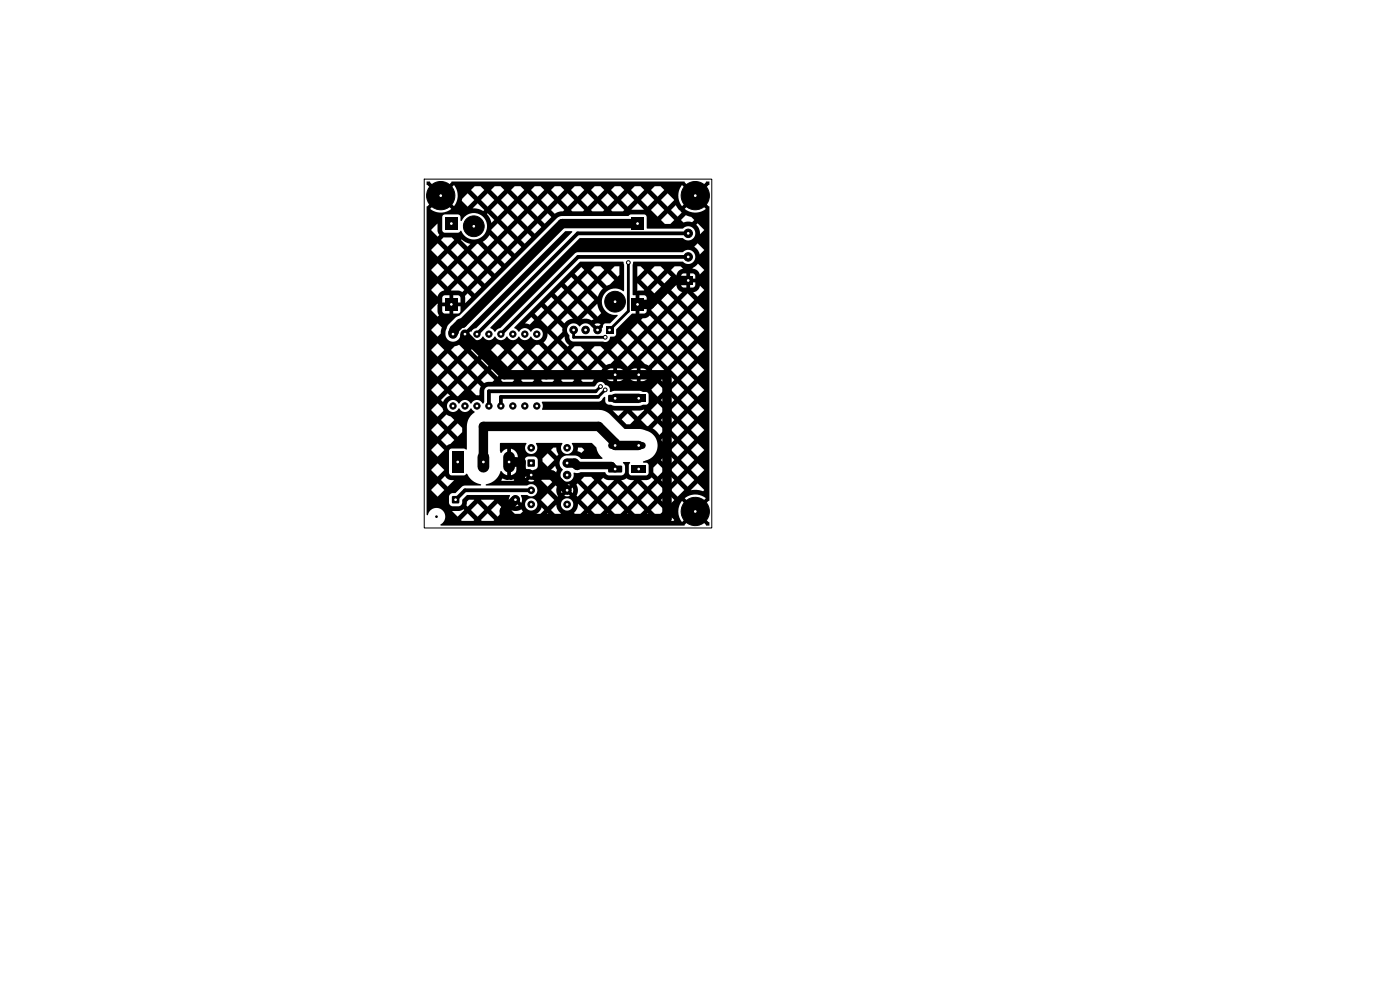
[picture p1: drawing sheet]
<svg xmlns="http://www.w3.org/2000/svg" width="297mm" height="210mm" viewBox="0 0 297 210" stroke-linecap="round" stroke-linejoin="round" font-family="sans-serif">
<g fill="#000">
<path d="M90.5 38.5h.8v.2l1.4 1.4-.6 .6-1.4-1.4h-.2zM90.5 43.7h.2l1.4-1.4 .6 .6-1.4 1.4a3.6 3.6 0 0 0 4.4 0l-.1-.1h5.1l.9 .2 .9 .4 .2-.3h1.5l1.4 1.5 1.4-1.5h1.4l1.4 1.5 1.4-1.5h1.4l1.5 1.5 1.4-1.5h1.4l.8 .9 .9-.5 .8-.1 .3-.3h1.4l.3 .3h2.3l.3-.3h1.4l.2 .3h2.3l.3-.3h1.4l.3 .3h2.3l.2-.3h5.7l1.4 1.5 1.4-1.5h1.4l1.5 1.5 .8-.9-.8-.8-.4-.8-1.1 1h-1.4l-1.4-1.4-1.4 1.4h-5.7h4.2l-1.3-1.4-1.4 1.4h-1.5l-1.4-1.4-1.4 1.4h-1.4l-1.4-1.4-1.4 1.4h-1.4l-1.5-1.4-1.4 1.4h-1.4l-1.4-1.4-1.4 1.4h-1.4l-1.4-1.4-1.5 1.4h-1.4l-1.4-1.4-1.4 1.4h-1.4l-1.4-1.4-1.4 1.4h-1.5l-1.4-1.4-1 1.1h-4.7l-1.3-1.3 .6-.6 1.4 1.4 .6-1.1h1.1l1.2 1.2 1.4-1.4h1.4l1.4 1.4 1.5-1.4h1.4l1.4 1.4 1.4-1.4h1.4l1.4 1.4 1.5-1.4h1.4l1.4 1.4 1.4-1.4h1.4l1.4 1.4 1.4-1.4h1.4l1.5 1.4 1.4-1.4h1.4l1.4 1.4 1.4-1.4h1.4l1.4 1.4 1.5-1.4h1.4l1.4 1.4 1.4-1.4h1.4l1.4 1.4 1.4-1.3-1.4-1.5-1.4 1.4h-1.4l-1.4-1.4-1.4 1.4h-1.4l-1.5-1.4-1.4 1.4h-1.4l-1.4-1.4-1.4 1.4h-1.4l-1.4-1.4-1.5 1.4h-1.4l-1.4-1.4-1.4 1.4h-1.4l-1.4-1.4-1.4 1.4h-1.4l-1.5-1.4-1.4 1.4h-1.4l-1.4-1.4-1.4 1.4h-1.4l-1.5-1.4-1.4 1.4h-1.4l-1.4-1.4-1.2 1.2v.4h-1.1l.2-1.3-.2-1h3l1.4 1.4 1.4-1.4h1.5l1.4 1.4 1.4-1.4h1.4l1.4 1.4 1.4-1.4h1.4l1.5 1.4 1.4-1.4h1.4l1.4 1.4 1.4-1.4h1.4l1.4 1.4 1.5-1.4h1.4l1.4 1.4 1.4-1.4h1.4l1.4 1.4 1.4-1.4h1.5l1.4 1.4 1.4-1.4h1.4l1.4 1.4 1.4-1.4-.8-.8h-1.2l-.8 .8h-1.4l-.8-.8h-1.2l-.8 .8h-1.5l-.8-.8h-1.2l-.8 .8h-1.4l-.8-.8h-1.2l-.8 .8h-1.4l-.8-.8h-1.3l-.8 .8h-1.4l-.8-.8h-1.2l-.8 .8h-1.4l-.8-.8h-1.3l-.8 .8h-1.4l-.8-.8h-1.2l-.8 .8h-1.4l-.8-.8h-1.2l-.8 .8h-1.5l-.8-.8h-1.2l-.8 .8h-3l-.6-1-1.4 1.4-.6-.6 1.4-1.4v-.2h49.6v.2l1.4 1.4-.6 .6-1.4-1.4-.1 .1a3.6 3.6 0 0 0 .1 4.3l1.4-1.4 .6 .6-1.4 1.4 .1 .1a3.6 3.6 0 0 0 4.3-.1l-1.4-1.4 .6-.6 1.4 1.4h.2v62.6h-.2l-1.4 1.4-.6-.6 1.4-1.4a3.6 3.6 0 0 0-4.4 0l1.4 1.4-.6 .6-1.4-1.4-.1 .1a3.6 3.6 0 0 0 .1 4.3l1.4-1.4 .6 .6-1.4 1.4v.2h-51.7l-.2-.1 .9-1.1h3.5l.2 .2h2.4l.2-.2h1.4l.2 .2h2.5l.2-.2h1.4l.2 .2h2.4l.2-.2h1.4l.2 .2h2.5l.2-.2h1.4l.2 .2h2.4l.2-.2h1.4l.2 .2h2.4l.2-.2h1.4l.2 .2h2.5l.2-.2h1.4l.2 .2h2.4l.2-.2h1.4l.2 .2h2.5l.2-.2h1.4l.2 .2h2.4l.2-.2h1.4l.2 .2h2.5l.1-.2-1.4-1.4-1.4 1.4h-1.4l-1.4-1.4-1.4 1.4h-1.4l-1.5-1.4-1.4 1.4h-1.4l-1.4-1.4-1.4 1.4h-1.4l-1.4-1.4-1.5 1.4h-1.4l-1-1h-.8l-1 1h-1.4l-1.4-1.4-1.4 1.4h-1.4l-1.1-1-.5-.2h1.8l.5 .5 1.4-1.4h1.4l1.4 1.4 .7-.7-.1-.1h2.8l.8 .8 1.5-1.4h1.4l1.4 1.4 1.4-1.4h1.4l1.4 1.4 1.4-1.4h1.5l1.4 1.4 1.4-1.4h1.4l1.4 1.4 1.4-1.4-1.4-1.4-1.4 1.4h-1.4l-1.4-1.4-1.4 1.4h-1.5l-1.4-1.4-1.4 1.4h-1.4l-1.4-1.4-1.4 1.4h-1.4l-1.4-1.4-.2 1.1-.7 .9h-2.8l-.7-.9-.2-.8-1.1 1.1h-1.4l-.6-.6-.4 .9-.6 .5-.3 .1h-1.9l-1.2 1.2h-1.4l-1.4-1.4-1.4 1.4h-1.4l-1.5-1.4-1.4 1.4h-1.4l-1.4-1.4-1.4 1.4h-3.5l.1-.1a1.86 1.86 0 0 0-.4-1.8h1.9l1.2 1.2 1.4-1.4h1.4l1.4 1.4 1.4-1.4h1.5l1.4 1.4 1.4-1.4h1.4l1.4 1.4 1.1-1.1-.3-.5-1.1 .4-2.5-.2-1-1h2.7l.8 .2 .5-.2-.3-.3h1.7v.2a1.3 1.3 0 0 0 1.9 1.1 1.3 1.3 0 0 0 .3-2.2h1.2l1.4 1.5 .6-.6h2.2v.2a1.3 1.3 0 0 0 1.9 1.1 1.3 1.3 0 0 0 .3-2.1h2l1.5 1.4 1.4-1.4h1.4l1.4 1.4 1.4-1.4h1.4l1.4 1.4 1.5-1.4h1.4l1.4 1.4 1.4-1.4h1.4l1.4 1.4 1.4-1.4-1.4-1.4-1.4 1.4h-1.4l-1.4-1.4-1.4 1.4h-1.4l-1.5-1.4-1.4 1.4h-1.4l-1.4-1.4-1.4 1.4h-1.4l-1.4-1.4-1.5 1.4h-2a1.3 1.3 0 0 0-1.4-.3 1.3 1.3 0 0 0-.8 1.1h-2.2l.8-.8-1.4-1.4-1.4 1.3h-1.3a1.3 1.3 0 0 0-2.1 .9h-1.7l-.3-.3-.7 .6h-2.7l-.4-.4-1.4 1.4h-1.5l-1.4-1.4-1.4 1.4h-1.4l-.2-.2-.9 .4h-3.4a1.93 1.93 0 0 0-3.3 .9l-.2-.1v-5.3h1l1.3 1.5 1.5-1.5-1.5-1.4-1.3 1.4h-1v-2.1h3l1.5 1.4 1.4-1.4-1.3-.1-.7-.7-.9 .8h-3v-2.2h1l1.3 1.5 1.5-1.4-1.5-1.4-1.3 1.3h-1v-4.2h1l1.3 1.5 1.5-1.4-1.5-1.5-1.3 1.4h-1v-2.1h3l1.3 1.3 .7-.4 .9-.9-1.4-1.4-1.5 1.4h-3v-2.2h1l1.3 1.5 1.5-1.4h1.4l1.4 1.4 1-.9v-.9l-1-1-1.4 1.4h-1.4l-1.5-1.4-1.3 1.3h-1v-2h3l1.5 1.4 1.4-1.4-.8-.8-.9-.4-1.2 1.2h-3v-2.2h1l1.3 1.5 1.3-1.2-.2-.6-.6-.6h1.5v.2a1.33 1.33 0 0 0 1.1 1.2 1.33 1.33 0 0 0 1.5-.8 1.42 1.42 0 0 0 1.2 .8 1.42 1.42 0 0 0 1.3-.8l.8 .7-.1 .2a3.5 3.5 0 0 0-1.6 2.8v5l-.6-.2h-2.6l-.4 .2-.2 .4v4.6l.2 .4 .4 .2h2.6l.6-.4a4.5 4.5 0 0 0 3.1 2.3l-.2 .2h-3.5l-1.7 1.6h-.7a.85 .85 0 0 0-.8 .8l.1 1.4 .5 .6h1.5l.4-.2h1.2l.3 .3 1.4-1.4h1.4l1.4 1.4 1.4-1.5h-5.3l-.5 .4-.1 .8h-1.2l.3-.4 .1-.8 1-1h9.1v.2a1.38 1.38 0 0 0-.1 1.5l.9-.9a.4 .4 0 0 0 .3 .6 .4 .4 0 0 0 .4-.6l.9 .9a1.73 1.73 0 0 0-.1-1.6l1.4-.1a1.3 1.3 0 0 0 1.4 .2 1.3 1.3 0 0 0 .7-1.3h2.9l1.4 1.5v-.2l1.9 .1 .7-.1-.6-.6-.6 .6h-1.4l-.3-1.3h1l.2 .7 .5-.6h.3a.35 .35 0 0 0 .3 .4 .35 .35 0 0 0 .4-.4h.2l.6 .6 .1-.5-.1-.7-.6 .6h-.2a.35 .35 0 0 0-.4-.4 .35 .35 0 0 0-.3 .4h-.3l-.5-.6-.2 .5h-1l.3-1.1h1.4l.6 .6 .5-.6h1.5l.3 1-.3 1.3 .2 .3 1.5-1.5h1.4l1.4 1.5 1.4-1.5h1.4l1.4 1.5 1.4-1.5h1.5l1.4 1.5 1.4-1.5h1.4l1.4 1.5 1.4-1.5h1.4l1.5 1.5 1.4-1.5h2.5l1.4 .3 .3-.3-1.4-1.4-1.4 1.4h-1.4l-1.4-1.4-1.5 1.4h-1.4l-1.4-1.4-1.4 1.4h-1.4l-1.4-1.4-1.4 1.4h-1.5l-1.4-1.4-1.4 1.4h-1.4l-1.4-1.4-1.4 1.4h-1.4l-1.5-1.4-.2 .3-2.1-.1-.5 .1h-1.4l.1-.1-.1-.2-1.4 1.4h-2.9a1.34 1.34 0 0 0-2.2-.9h-8.6l-.2-.1 2-1 7 .1 .8 .2 .6-.2-.2-.1h1.6l1.4 1.3 1.4-1.4-1.4-1.4-1.4 1.5h-1.6l-.5-.6-.7 .7h-3.1l.2-.2-.1-.1-1.4 .1-1-.3-.3 .4h-1.3a3.7 3.7 0 0 0 1.2-2l.8 .6 .6 .3v-2.2l.3 .2 .5-.2v2.2l.4-.1h2.5l.2 .7 .6-.7h.2a.4 .4 0 0 0 .4 .5 .4 .4 0 0 0 .4-.4l.8 .6 .2-.5-.2-.8-.6 .7-.2-.1a.4 .4 0 0 0-.4-.3 .4 .4 0 0 0-.4 .3h-.2l-.6-.6-.2 .6h-2.5a2.02 2.02 0 0 0 1-2.3h-1.2l.2-.3-.2-.5h2.7v1.3a.95 .95 0 0 0 .9 .8l.5 .5 .5-.5h3.7l1 1 .3-1-.4-.9-.9 .9h-3.7l.1-.1a.85 .85 0 0 0 .8-.7l-.1-1.6h1l.1 .6 1.1 1.1 1.4-1.4-1.4-1.4-1.2 1.1h-1l-.6-.5h-1.3a.85 .85 0 0 0-.8 .8h-2.7h1.2v-.7a1.85 1.85 0 0 0-1.4-1.7v2.2l-.3-.1-.5 .1v-2.2l-.6 .3-.8 .6-.1-.4v-1.7h5.6a1.34 1.34 0 0 0 .2 2.1 1.34 1.34 0 0 0 2-.6h3l1.3 1.2 .3-.3-.4-.8-.1-.7h-.6l-.5 .6h-3l.1-.6-.3-.9h5.5l.1 .1a1.32 1.32 0 0 0 .2 1.9 1.32 1.32 0 0 0 1.9-.3h1.1l.8 .4 .7-.6-.6-.6h-.8l-.1 .8h-1.1a1.59 1.59 0 0 0-.1-1.7h4.2l1 1a3.7 3.7 0 0 0 1.3 2.2l-.1 .1h-4.4l-1-.6h-2.3a1.67 1.67 0 0 0-1.3 1.3 1.67 1.67 0 0 0 .7 1.6 1.42 1.42 0 0 0-.2 2.1 1.42 1.42 0 0 0 2 .1h2l1.5 1.4 1.4-1.4h1.4l1.4 1.4 1.4-1.4h1.5l1.3 1.4 1.4-1.4h1.5l1.4 1.4 1.4-1.4h1.4l1.4 1.4 1.4-1.4h1.5l1.4 1.4 1.4-1.4-1.4-1.4-1.4 1.4h-1.5l-1.4-1.4-1.4 1.4h-1.4l-.6-.5-.4 .4-.7 .1h-3.2l-1-.4-.9 .4h-2.9l-.6-.1-.5-.4-.5 .5h-1.4l-.7-.7h-1.5l-.7 .7h-2l.4-.5 .2-1 .7 .1 .7-.2h5.1l.3 .4 .5 .2 2.7 .1a.85 .85 0 0 0 .8-.8v-1.2l-.4-.7 .1-.2 1.4 .1-.3 .6v1.6l.2 .4 .4 .2 3.3-.1 .3-.4v-1.2h1v1l.9 .9 1.4-1.4h1.4l1.5 1.4 1.4-1.4h1.4l1.4 1.4 1.4-1.4-1.4-1.4-1.4 1.4h-1.4l-1.4-1.4-1.5 1.4h-1.4l-1.4-1.4-.9 .9h-1l-.2-.9-1-.3 .9-.4h2.9l1.4 1.4 1.4-1.4h1.5l1.4 1.4 1.4-1.4-1.4-1.4-1.4 1.4h-1.5l-1.4-1.4-1.4 1.4h-2.9a3.2 3.2 0 0 0 2.1-2.1h2.9l1.5 1.4 1.4-1.4h1.4l1.4 1.4 1.4-1.4-1.4-1.5-1.4 1.5h-1.4l-1.4-1.5-1.5 1.5h-2.9a3.2 3.2 0 0 0-.2-2.3h1.1l.1 .3 1.2 1.3 1.4-1.5h1.5l1.4 1.5 1.4-1.5-1.4-1.4-1.4 1.4h-1.5l-1.4-1.4-1.3 1.3h-1.1v-.1a4.2 4.2 0 0 0-3.5-2.1h-3.1l-.2-.1h6.1l.6 .5 .8 .9 1-1.1h1.4l1.5 1.4 1.4-1.4h1.4l1.4 1.4 1.4-1.4-1.4-1.4-1.4 1.4h-1.4l-1.4-1.4-1.5 1.4h-1.4l-1.4-1.4-1 1.1h-6.1l-1.9-1.9h1.4l1 1h.8l.9-.9h1.4l1.5 1.3 1.3-1.3h1.4l1.4 1.4 1.4-1.4h1.5l1.4 1.4 1.4-1.4-1.4-1.4-1.4 1.4h-1.5l-1.4-1.4-1.4 1.4h-1.4l-1.4-1.4-1.4 1.4h-1.4l-1.5-1.4-1.2 1.3h-1.4l-1.4-1.4-1.3-.6h2.1l1.3 1.3 1.1-1.2h1.7l1.3 1.3 1.4-1.4h1.4l1.4 1.4 1.4-1.4h1.4l1.5 1.4 1.4-1.4h1.4l1.4 1.4 1.4-1.4-1.4-1.4-1.4 1.4h-1.4l-1.4-1.4-1.5 1.4h-1.4l-1.4-1.4-1.4 1.4-1.5-.1-.9 .2-20.6-.2-.1-.2a1.63 1.63 0 0 0-.1-1.4l12.1-.1a1.81 1.81 0 0 0 1.1-1l.3 .1v.8a.85 .85 0 0 0 .8 .8l1.2 .2h5.2l1.7-.3 .3-.4v-.5h2.6l1.4 1.4 1.4-1.4h1.5l1.4 1.4 1.4-1.4-1.4-1.5-1.4 1.5h-1.5l-1.4-1.5-1.4 1.5h-2.6v-1.3l-.4-.4-.8-.1-.8-.2h-5.2l-.9 .2-.1-.1v-.3h8.8l1.3 1.4 1.4-1.4h1.4l1.5 1.4 1.4-1.4h1.4l1.4 1.4 1.4-1.4-1.4-1.4-1.4 1.4h-1.4l-1.4-1.4-1.5 1.4h-1.4l-1.4-1.4-1.3 1.4-8.8-.1a1.23 1.23 0 0 0-1.1-1 1.01 1.01 0 0 0-1-.6 1.01 1.01 0 0 0-.9 .7l-.3 .3h-22.5a1 1 0 0 0-.9 .9v2.4l-.3 .3a1.36 1.36 0 0 0-1.3-.8 1.36 1.36 0 0 0-1.2 .8 1.42 1.42 0 0 0-1.3-.8 1.42 1.42 0 0 0-1.2 .8 1.35 1.35 0 0 0-1.4-.7 1.35 1.35 0 0 0-1.2 1.1h-1.5l-.5-.4-1.3 1.3h-1v-2h3l.5 .4 .6-.9 .9-.5-.5-.5-1.5 1.5h-3v-2.2h1l1.3 1.4 1.5-1.4h1.4l1.4 1.4 1.4-1.4h1.4l1.1 1.1 .6 .1 .4-1.9-.7-.7-1.4 1.4h-1.4l-1.4-1.4-1.4 1.4h-1.4l-1.5-1.4-1.3 1.4h-1v-2.1h3l1.5 1.4 1.4-1.4h1.4l1.4 1.4 1.4-1.4h1.4l.7 .7 .8-.3h1l.4-.4h1.4l.4 .4h2l.4-.4h1.4l.4 .4h2.1l.4-.4h1.4l.4 .4h2l.4-.4h1.4l.4 .4h2l.4-.4h1.4l.4 .4h2.1l.3-.4-1.3-1.4-1.5 1.4h-1.4l-1.4-1.4-1.4 1.4h-1.4l-1.4-1.4-1.4 1.4h-1.4l-1.5-1.4-1.4 1.4h-1.4l-1.4-1.4-1.4 1.4h-1.4l-1.5-1.4-1.4 1.4h-1.4l-1.4-1.4-1.4 1.4h-1.4l-1.4-1.4-1.5 1.4h-3v-2.2h1l1.3 1.5 1.5-1.4h1.4l1.4 1.4 1.4-1.4h1.4l1.4 1.4 1.4-1.4h1.5l1.4 1.4 1.4-1.4h1.4l1.4 1.4 1.4-1.4h1.4l1.5 1.4 1.4-1.4h1.4l1.4 1.4 1.4-1.4h1.4l1.4 1.4 1.5-1.4h1.4l1.4 1.4 .6-.8h2.7l-.2 .3 .2 .5h-1.6v.1a1.43 1.43 0 0 0 1.6 .8v-.9l.3 .2 .5-.2v.9h.5a1.34 1.34 0 0 0 1.1-.9h-1.6l.2-.3-.2-.5h4.2l-.2 .3 .2 .5h-1.6v.1a1.43 1.43 0 0 0 1.6 .8v-.9l.3 .2 .5-.2v.9h.7l.4-.2h3.2l1.4 1.4 1.4-1.4h1.5l1.4 1.4 1.4-1.4-1.4-1.4-1.4 1.4h-1.5l-1.4-1.4-1.4 1.4h-3.2l.5-.7h-1.6l.2-.3-.2-.5h1.6l-.6-.8h1.4l.2 .6 1 1 1.4-1.4h1.4l1.5 1.4 1.4-1.4h1.4l1.4 1.4 1.4-1.4-1.4-1.4-1.4 1.4h-1.4l-1.4-1.4-1.5 1.4h-1.4l-1.4-1.4-1.2 1.2-2.4-.2v1l-.3-.2-.5 .2v-1a1.42 1.42 0 0 0-1.6 1h-1v-.1a1.43 1.43 0 0 0-1.6-.9v1l-.3-.2-.5 .2v-1h-.5a1.34 1.34 0 0 0-1.1 1h-1.1l.4-1-1-1-1.4 1.4h-1.4l-1.5-1.4-1.4 1.4h-1.4l-1.4-1.4-1.4 1.4h-1.4l-1.4-1.4-1.5 1.4h-1.4l-1.4-1.4-1.4 1.4h-1.4l-1.4-1.4-1.4 1.4h-1.5l-1.4-1.4-1.4 1.4h-1.4l-1.4-1.4-1.4 1.4h-1.4l-1.5-1.4-1.3 1.3h-1v-2h3l1.5 1.4 1.4-1.4h1.4l1.4 1.4 1.4-1.4h1.4l1.4 1.4 1.5-1.4h1.4l1.4 1.4 1.4-1.4h1.4l1.4 1.4 1.5-1.4h1.4l1.4 1.4 1.4-1.4h1.4l1.4 1.4 1.4-1.4h1.4l1.5 1.4 1.4-1.4h1.4l1.1 1.1 .9-.3 .8-.8h1.4l1.4 1.4 1.5-1.4h1.4l.8 .8 .8 .4 1.2-1.2h1.4l1.4 1.4 1.4-1.4h1.5l1.4 1.4 1.4-1.4-1.4-1.4-1.4 1.4h-1.5l-1.4-1.4-1.4 1.4h-1.4l-1.4-1.4-1.4 1.4h-1.4l-1.5-1.4-1.4 1.4h-1.4l-1.4-1.4-1.4 1.4h-1.4l-1.4-1.4-1.5 1.4h-1.4l-1.4-1.4-1.4 1.4h-1.4l-1.4-1.4-1.4 1.4h-1.4l-1.5-1.4-1.4 1.4h-1.4l-1.4-1.4-1.4 1.4h-1.4l-1.5-1.4-1.4 1.4h-1.4l-1.4-1.4-1.4 1.4h-1.4l-1.4-1.4-1.5 1.4h-3v-2.2h1l1.3 1.5 1.5-1.5h1.4l1.4 1.5 1.4-1.5h1.4l1.4 1.5 1.4-1.5h1.5l1.4 1.5 1.4-1.5h1.4l1.4 1.5 1.4-1.5h1.4l1.5 1.5 1.4-1.5h1.4l1.4 1.5 1.4-1.5h1.4l1.4 1.5 1.5-1.5h1.4l1.4 1.5 1.4-1.5h1.4l1.4 1.5 1.4-1.5h1.5l1.4 1.5 1.4-1.5h1.4l1.4 1.5 1.4-1.5h1.4l1.5 1.5 1.4-1.5h1.4l1.4 1.5 1.4-1.5-1.4-1.4-1.4 1.4h-1.4l-1.4-1.4-1.5 1.4h-1.4l-1.4-1.4-1.4 1.4h-1.4l-1.4-1.4-1.4 1.4h-1.5l-1.4-1.4-1.4 1.4h-1.4l-.8-.8h-1.2l-.8 .8h-1.4l-.8-.8h-1.3l-.8 .8h-1.4l-1.4-1.4-1.4 1.4h-1.4l-1.2-1.1-.6 .1-1.1 1h-1.4l-1.3-1.3-1.5 1.3h-1.4l-1.1-1.1-.5-.1-1.2 1.2h-1.5l-1.1-1.1h-.6l-1.1 1.1h-1.4l-1.1-1.1-.9 .4-.8 .7h-1.4l-1.5-1.4-1.3 1.4h-1v-1.5h24.8l.9 .8 1.4-1.4h1.4l1.4 1.4 .4-.3-.8-.7-.3-1.1-.7 .7h-1.4l-1.4-1.4-.2 1.1-.7 .9h-24.8v-2.8h1l1.3 1.5 .7-.6v-.3h1a1.64 1.64 0 0 0 .8 1.8 1.64 1.64 0 0 0 1.9-.3l1.3 .1 .7-.1-.6-.6-.5 .6h-.9l1-1.3a.42 .42 0 0 0 .4 .6 .42 .42 0 0 0 .5-.5 .42 .42 0 0 0-.7-.3l21.5-21.4 1.4-.1 .1 .3-20.3 20.3-.6 .2-.5 .6-.2-.1-.6 .6 .6 .5h.2a1.34 1.34 0 0 0 1.2 .8 1.34 1.34 0 0 0 1.2-.8 1.42 1.42 0 0 0 1.3 .8 1.42 1.42 0 0 0 1.3-.8 1.42 1.42 0 0 0 1.3 .8 1.42 1.42 0 0 0 1.2-.8 1.42 1.42 0 0 0 1.3 .8 1.42 1.42 0 0 0 1.3-.8 1.42 1.42 0 0 0 1.2 .8 1.42 1.42 0 0 0 1.3-.8 1.31 1.31 0 0 0 1.9 .6 1.31 1.31 0 0 0 .3-2h2.1l1.4 1.4 1-1v-.8l-1-1-1.4 1.4-2.2-.1a1.37 1.37 0 0 0-2.1 .5 1.42 1.42 0 0 0-1.3-.8 1.42 1.42 0 0 0-1.2 .8l-1-.8 .8-1h1.6l.9 .3 1-1h1.4l1.4 1.4 1.4-1.4h1.4l.7 .7 1.1-.8h2.6l1-.2 1.1 .4 .4-.3-1.2-1.2-1.3 1.3h-2.6l.8-.2-1.2-1.1-1.4 1.4h-1.4l-1.4-1.4-1.4 1.4h-1.4l-.7-.7-1.3 1.4h-1.5l2.1-2.1h1.4l.7 .7 1.4-1.4h1.4l1.4 1.4 1.4-1.4h1.4l1.4 1.4 1.5-1.4h1.4l1.4 1.4 .7-.8-.5-.9-.3-1.1-1.3 1.4h-1.4l-1.5-1.5-1.4 1.5h-1.4l-1.4-1.5-1.4 1.5h-1.4l-.7-.7-1.4 1.4h-1.4l2.1-2.1h1.4l.7 .7 1.4-1.5h1.4l1.4 1.5 1.4-1.5h1.4l1.5 1.5 1.4-1.5-1.4-1.4-1.5 1.4h-1.4l-1.4-1.4-1.4 1.4h-1.4l-.6-.6-1.5 1.4h-1.4l2.2-2.1h1.4l.6 .6 1.4-1.4h1.4l1.4 1.4 1.5-1.4h1.4l1.4 1.4 .6-1.1 .5-.6-1.1-1.1-1.4 1.4h-1.4l-1.5-1.4-1.4 1.4h-1.4l-.6-.6-1.4 1.4h-1.4l2.1-2.1h1.4l.6 .6 1.4-1.4h1.4l1.5 1.4 1.4-1.4h1.4l1.2 1.2 .6-.2 1-1-1.4-1.4-1.4 1.4h-1.4l-1.4-1.4-1.5 1.4h-1.4l-.6-.6-1.4 1.4h-1.4l2.1-2.1h1.4l.6 .6 1.5-1.4h1.4l1.4 1.4 1.4-1.4h1.4l1.4 1.4 .4-.4v-1.8h-1l-.8 .8h-1.4l-.8-.8h-1.3l-.7 .8h-1.4l-.7-.7-1.4 1.5h-1.4l2.6-2.6h9.1l.2 .7v5.4l-.1 .2a2.84 2.84 0 0 0-4.5 1.6 2.84 2.84 0 0 0 3.2 3.4v.2l-1.5 1.6h-1.1a.81 .81 0 0 0-.5 .9l-.6 .4a.54 .54 0 0 0-.6-.4 .54 .54 0 0 0-.5 .5l-1.3-1.2h1.2l.7 .6 .6-.6-.5-.2-2 .2-.6-.2a1.75 1.75 0 0 0-1.4 .7l-.5-.5a1.43 1.43 0 0 0-1.9 .4 1.43 1.43 0 0 0 .3 1.9v.7a.91 .91 0 0 0 1 .7h6.2a.99 .99 0 0 0 1.2-.4h2.5l1.4 1.4 1.5-1.4h1.4l1.4 1.4 1.4-1.4h1.4l1.4 1.4 1.4-1.4h1.5l1.4 1.4 1.4-1.4-1.4-1.4-1.4 1.4h-1.5l-1.4-1.4-1.4 1.4h-1.4l-1.4-1.4-1.4 1.4h-1.4l-1.5-1.4-1.4 1.4h-2.5l.3-.7h.8l.3-.3 .1-1.1h3.2l1.4 1.4 1.4-1.4h1.4l1.4 1.4 1.4-1.4h1.4l1.5 1.4 1.4-1.4h1.4l1.4 1.4 1.4-1.4-1.4-1.4-1.4 1.4h-1.4l-1.4-1.4-1.5 1.4h-1.4l-1.4-1.4-1.4 1.4h-1.4l-1.4-1.4-1.4 1.4h-3.2l2-2.1h3.3l1.4 1.4 1.4-1.4h1.4l1.4 1.4 1.4-1.4h1.5l1.4 1.4 1.4-1.4-1.4-1.4-1.4 1.4h-1.5l-1.4-1.4-1.4 1.4h-1.4l-1-1-.7 .5-.8 .1-.3 .4h-3.3l1.4-1.4h.7v-1.3l.4 .1 .4-.1v1.3h1.1l.4-.3 .1-.5h1v.2l1.3 1.3 1.4-1.4h1.4l1.5 1.4 1.4-1.4h1.4l1.4 1.4 1.4-1.4-1.4-1.5-1.4 1.5h-1.4l-1.4-1.5-1.5 1.5h-1.4l-1.4-1.5-1.3 1.4h-1v-.7h-1.3l.1-.4-.1-.4h1.3v-.6h3l1.4 1.5 1.4-1.5h1.5l1.4 1.5 1.4-1.5-1.4-1.4-1.4 1.4h-1.5l-1.4-1.4-1.4 1.4h-3v-.5l-.3-.4-1.3-.1v1.3l-.3-.1-.5 .1v-1.3h-.6v-2.4h1v1.5l2.9-.2 1.4 1.4 1.4-1.4h1.4l1.5 1.4 .9-.9h2.4l.9 .9 1.4-1.4-.9-.9-.4 .9-.7 .4-2.7 .1-.9-.7-.3-.9-1.2 1.1h-1.4l-1.4-1.4-1.4 1.4h-1.4l-1.4-1.4-1.1 .1v-.8h1.8l1.4 1.4 1.4-1.4h1.4l1.4 1.4 1.4-1.4-.8-.8h2.3v.5h1.1l-.2 .3 .2 .5h-1.1l.2 .9 .9 .2v-1.1l.3 .2 .5-.2v1.1l.8-.1 .3-.3v-.7h-1.1l.2-.3-.2-.5h1.1l-.1-.8-.5-.3h-.5v1.1l-.3-.2-.5 .2v-1.1l-.8 .1-.3 .5h-2.3l-.6-.6-1.4 1.4h-1.4l-1.4-1.4-1.4 1.4h-1.8v-.8l1.1 .1 1.4-1.4h1.4l1.4 1.4 1.4-1.4h1.4l1.2 1.1 .4-.9 1-.5 2.5 .1 .7 .4 .4 .7 .9-.9-1.3-1.4-1.2 1.1h-2l-.5-.5h-1.3l-.8 .8h-1.4l-.7-.8h-1.3l-.8 .8h-1.4l-.8-.8h-.7v2.1h-1v-2.4l.2-.7h10.5a1.52 1.52 0 0 0 2.2 0 1.52 1.52 0 0 0-.1-2.2 1.52 1.52 0 0 0-2.2 .2h-22.5l-.3 .2-15.9 15.9-.5 .2-.6 .6-1-.8 17.1-17.3h26.2l.8 .8 .3 .9 1-1-1.4-1.4-.7 .7h-26.2l1.9-1.8h21.9a1.52 1.52 0 0 0 2.2 0 1.52 1.52 0 0 0-.1-2.2 1.52 1.52 0 0 0-2.2 .2h-7.5l-.1-.1v-.7h10.5l.6 .9 .2 1.1 .9-.9-1.4-1.4-.3 .3h-10.5v-1h3l.9 .8h1.1l.8-.8h1.5l.5 .5 .9-.2 .9 .1 .5-.4-.7-.7-1.1-.4-1 1.1h-1.5l-1.4-1.4-1.4 1.4h-3l-.1-.9-.5-.3h-2.7l-.6 .3h-14.2l-.5 .1-.4 .3-20.8 20.8-.8 .4-1.5 1.5-.6 1.6h-1l.2-1-.9-.9-1.3 1.3h-1v-4.2h1l1.3 1.5 .3-.3-.3-.8v-1.7l-1.3 1.3h-1v-2.5h3.3v1h1.3l-.1 .3 .1 .5h-1.3v1l.2 .3 .4 .2h1v-1.3l.3 .1 .5-.1v1.3h.9l.4-.2 .2-.2v-1.1h-1.3l.1-.4-.1-.4h1.3v-1.1l-.2-.3h1.1l.1 1.5 1.3-1.3-.8-.8-.6 .6-2.4-.2v1.3l-.4-.1-.4 .1v-1.3h-1.1l-.3 .2-.2 .4h-3.3v-1.8h1l1.3 1.5 .5-.8 1-.6 2.9 .1 .9 .4 .4-.5h1.4l.8 .8 1.4-1.4-.8-.8-1.4 1.4h-1.4l-1.4-1.4-1.4 1.4h-1.4l-1.5-1.4-1.3 1.3h-1v-2h3l1.5 1.4 1.4-1.4h1.4l1.4 1.4 1.4-1.4h1.4l.8 .8 1.4-1.4-.8-.8-1.4 1.4h-1.4l-1.4-1.4-1.4 1.4h-1.4l-1.4-1.4-1.5 1.4h-3v-2.2h1l1.3 1.5 1.5-1.4h1.4l1.4 1.4 1.4-1.4h1.4l1.4 1.4 1.4-1.4h1.5l.7 .8 1.5-1.5-.8-.7-1.4 1.4h-1.5l-1.4-1.4-1.4 1.4h-1.4l-1.4-1.4-1.4 1.4h-1.4l-1.5-1.4-1.3 1.3h-1v-2h3l1.5 1.4 1.4-1.4h1.4l1.4 1.4 1.4-1.4h1.4l1.4 1.4 1.5-1.4h1.4l.8 .7 1.4-1.4-.8-.8-1.4 1.5h-1.4l-1.5-1.5-1.4 1.5h-1.4l-1.4-1.5-1.4 1.5h-1.4l-1.4-1.5-1.5 1.5h-3v-2.2h1l1.3 1.4 1.5-1.4h1.4l1.4 1.4 1.4-1.4h1.4l1.4 1.4 1.4-1.4h1.5l1.4 1.4 1.4-1.4h1.4l.8 .8 1.4-1.4-.8-.8-1.4 1.4h-1.4l-1.4-1.4-1.4 1.4h-1.5l-1.3-1.3-1.5 1.3h-1.4l-1.4-1.4-1.4 1.4h-1.4l-1.5-1.4-1.3 1.4h-1v-2.1h3l1.5 1.4 1.4-1.4h1.4l1.4 1.4 .6-.6-1.2-.4h3.8l1 1 1.5-1.4h1.4l1.4 1.4 1.4-1.4h1.4l.8 .8 1.4-1.4-.8-.8-1.4 1.4h-1.4l-1.4-1.4-1.4 1.4h-1.4l-1.1-1-.5 .7-.9 .7h-3.8l-.7-.5-.1 .1h-1.4l-.6-.5-1.7-.1-.6 .6h-3v-2.2h1l1.3 1.5 .4-.4-.4-.7v-1.7l-1.3 1.3h-1v-2.7h3.3v2.9l.5 .5h2.8l.7-.5a2.98 2.98 0 0 0 4.3 1.4l.7-.7 .4-.7h1l1.4 1.3 1.4-1.4h1.4l1.4 1.4 1.4-1.4h1.4l.8 .8 1.4-1.4-.7-.8-1.5 1.4h-1.4l-1.4-1.4-1.4 1.4h-1.4l-1.4-1.4-1.4 1.5-1-.1a2.8 2.8 0 0 0-1.6-3.4h1.7l.6 .8 .3 1.1 .7-.6h1.4l1.4 1.4 1.4-1.4h1.4l1.4 1.4 1.5-1.4h1.4l.8 .8 1.4-1.5-.8-.7-1.4 1.4h-1.4l-1.5-1.4-1.4 1.4h-1.4l-1.4-1.4-1.4 1.4h-1.4l-1.5-1.4-.1 .1h-1.7a2.94 2.94 0 0 0-3.7 1.5l-.2-.1-.1-1-.5-.3h-2.8l-.3 .2-.2 .3h-3.3zM149.7 38.5h.8v.8h-.2l-1.4 1.4-.6-.6 1.4-1.4zM94.4 46.1h2.7v2.7h-2.7zM133.9 46.1h2.7v2.7h-2.7zM94.4 63.2h2.7v2.7h-2.7zM128.5 69.2h1.6v1.6h-1.6zM133.9 63.2h2.7v2.7h-2.7zM145.1 58.6h1.8v1.8h-1.8zM112 97.5h1.4v1.5h-1.4zM129.1 83.8h2.7l.2 .2v1.1l-.3 .2-2.5-.1-.2-.2zM134 83.8h3v1.5h-3z"/>
<path d="M95.9 105.3h1.5v1.4h-1.5zM95.8 95.8h2.5v4.5h-2.5zM129.1 98.8h2.7l.2 .2v1.1l-.3 .2-2.5-.1-.2-.2zM134 98.8h3v1.5h-3zM148.9 109.3l1.4 1.4h.2v.8h-.8v-.2l-1.4-1.4z"/>
</g>
<g fill="#000" stroke="#000" stroke-width=".21">
<circle cx="93.5" cy="41.5" r="3"/>
<circle cx="100.5" cy="48" r="2.2"/>
<circle cx="133.3" cy="55.7" r=".4"/>
<circle cx="146" cy="49.5" r=".9"/>
<circle cx="146" cy="54.5" r=".9"/>
<circle cx="147.5" cy="41.5" r="3"/>
<circle cx="96.1" cy="70.9" r=".67"/>
<circle cx="98.6" cy="70.9" r=".67"/>
<circle cx="101.2" cy="70.9" r=".67"/>
<circle cx="103.7" cy="70.9" r=".67"/>
<circle cx="106.3" cy="70.9" r=".67"/>
<circle cx="108.8" cy="70.9" r=".67"/>
<circle cx="111.3" cy="70.9" r=".67"/>
<circle cx="113.9" cy="70.9" r=".67"/>
<circle cx="121.7" cy="70" r=".8"/>
<circle cx="124.2" cy="70" r=".8"/>
<circle cx="126.8" cy="70" r=".8"/>
<circle cx="128.4" cy="71.6" r=".4"/>
<circle cx="130.5" cy="64" r="2.2"/>
<circle cx="96.1" cy="86.1" r=".67"/>
<circle cx="98.6" cy="86.1" r=".67"/>
<circle cx="101.2" cy="86.1" r=".67"/>
<circle cx="103.7" cy="86.1" r=".67"/>
<circle cx="106.3" cy="86.1" r=".67"/>
<circle cx="108.8" cy="86.1" r=".67"/>
<circle cx="111.3" cy="86.1" r=".67"/>
<circle cx="112.7" cy="95" r=".7"/>
<circle cx="113.9" cy="86.1" r=".67"/>
<circle cx="120.3" cy="98.2" r=".8"/>
<circle cx="120.3" cy="95" r=".7"/>
<circle cx="127.4" cy="82" r=".4"/>
<circle cx="128.4" cy="82.7" r=".4"/>
<circle cx="92.6" cy="109.6" r=".17"/>
<circle cx="109.3" cy="106" r=".8"/>
<circle cx="112.7" cy="100.8" r=".8"/>
<circle cx="112.7" cy="104" r=".7"/>
<circle cx="112.7" cy="107" r=".7"/>
<circle cx="120.3" cy="100.8" r=".8"/>
<circle cx="120.3" cy="104" r=".7"/>
<circle cx="120.3" cy="107" r=".7"/>
<circle cx="147.5" cy="108.5" r="3"/>
</g>
<path d="M129.7 79.5h1.5M134.7 79.5h1.5M129.7 94.5h1.5M129.8 98.8l.7 .7M134.7 94.5h1.5" fill="none" stroke="#000" stroke-width="1.5"/>
<path d="M102.5 97v2M108 97v2" fill="none" stroke="#000" stroke-width="2.5"/>
<path d="M135.2 47.4h-15.9l-21.2 21.2h-.4l-1.4 1.3-.2 1M146 59.5h-3l-5.1 5.1h-2.7M98.6 70.9v.3l8.3 8.3h34.6v30.5h-34.5v-1.6l2.3-2.4M108 98h2.6v2.2l.1 .1M120.3 98.2h1.6l.5 .6M130.5 84.5h5M135.5 94.5h-5v-.5l-3.5-3.5h-24.5v7.5M112.7 100.8h4.4l3.2 3.2" fill="none" stroke="#000" stroke-width="2"/>
<path d="M122.4 98.8h7.4M110.7 100.3h1.6l.4 .5" fill="none" stroke="#000" stroke-width="1.6"/>
<path d="M133.3 55.7v10.3l-4 4M121.7 70v1.6h6.7M127.4 82l-1 1M128.4 82.7l-1.5 1.5" fill="none" stroke="#000" stroke-width=".6"/>
<path d="M146 54.5h-23.4l-16.3 16.4M146 49.5h-23.4l-21.4 21.4M126.4 83h-22.7v3.1M126.9 84.2h-20.6v1.9M112.7 104h-14.1l-2 2" fill="none" stroke="#000" stroke-width=".8"/>
<path d="M90 38h61v74h-61z" fill="none" stroke="#000" stroke-width=".21"/>
<g fill="#fff" stroke="#fff" stroke-width=".21">
<circle cx="133.3" cy="55.7" r=".18"/>
<circle cx="127.4" cy="82" r=".17"/>
<circle cx="128.4" cy="82.7" r=".18"/>
<circle cx="128.4" cy="71.6" r=".18"/>
<circle cx="95.8" cy="47.4" r=".18"/>
<circle cx="95.8" cy="64.6" r=".18"/>
<circle cx="100.5" cy="48" r=".18"/>
<circle cx="130.5" cy="64" r=".18"/>
<circle cx="135.2" cy="47.4" r=".18"/>
<circle cx="135.2" cy="64.6" r=".18"/>
<circle cx="112.7" cy="107" r=".18"/>
<circle cx="120.3" cy="107" r=".18"/>
<circle cx="93.5" cy="41.5" r=".17"/>
<circle cx="130.5" cy="99.5" r=".17"/>
<circle cx="135.5" cy="99.5" r=".17"/>
<circle cx="130.5" cy="94.5" r=".17"/>
<circle cx="135.5" cy="94.5" r=".17"/>
<circle cx="113.9" cy="70.9" r=".18"/>
<circle cx="111.3" cy="70.9" r=".18"/>
<circle cx="108.8" cy="70.9" r=".18"/>
<circle cx="106.3" cy="70.9" r=".18"/>
<circle cx="101.2" cy="70.9" r=".18"/>
<circle cx="103.7" cy="70.9" r=".18"/>
<circle cx="96.1" cy="86.1" r=".18"/>
<circle cx="96.1" cy="70.9" r=".18"/>
<circle cx="98.6" cy="86.1" r=".18"/>
<circle cx="101.2" cy="86.1" r=".18"/>
<circle cx="103.7" cy="86.1" r=".18"/>
<circle cx="106.3" cy="86.1" r=".18"/>
<circle cx="108.8" cy="86.1" r=".18"/>
<circle cx="111.3" cy="86.1" r=".18"/>
<circle cx="113.9" cy="86.1" r=".18"/>
<circle cx="98.6" cy="70.9" r=".18"/>
<circle cx="147.5" cy="108.5" r=".18"/>
<circle cx="130.5" cy="84.5" r=".17"/>
<circle cx="135.5" cy="84.5" r=".17"/>
<circle cx="130.5" cy="79.5" r=".17"/>
<circle cx="135.5" cy="79.5" r=".17"/>
<circle cx="129.3" cy="70" r=".17"/>
<circle cx="126.8" cy="70" r=".17"/>
<circle cx="124.2" cy="70" r=".17"/>
<circle cx="121.7" cy="70" r=".17"/>
<circle cx="112.7" cy="95" r=".18"/>
<circle cx="120.3" cy="95" r=".18"/>
<circle cx="112.7" cy="98.2" r=".18"/>
<circle cx="112.7" cy="100.8" r=".18"/>
<circle cx="120.3" cy="100.8" r=".18"/>
<circle cx="120.3" cy="98.2" r=".18"/>
<circle cx="146" cy="59.5" r=".17"/>
<circle cx="146" cy="54.5" r=".17"/>
<circle cx="146" cy="49.5" r=".17"/>
<circle cx="112.7" cy="104" r=".18"/>
<circle cx="120.3" cy="104" r=".18"/>
<circle cx="147.5" cy="41.5" r=".17"/>
<circle cx="96.7" cy="106" r=".17"/>
<circle cx="109.4" cy="106" r=".17"/>
<circle cx="97.1" cy="98" r=".18"/>
<circle cx="102.5" cy="98" r=".17"/>
<circle cx="108" cy="98" r=".17"/>
</g>
</svg>
